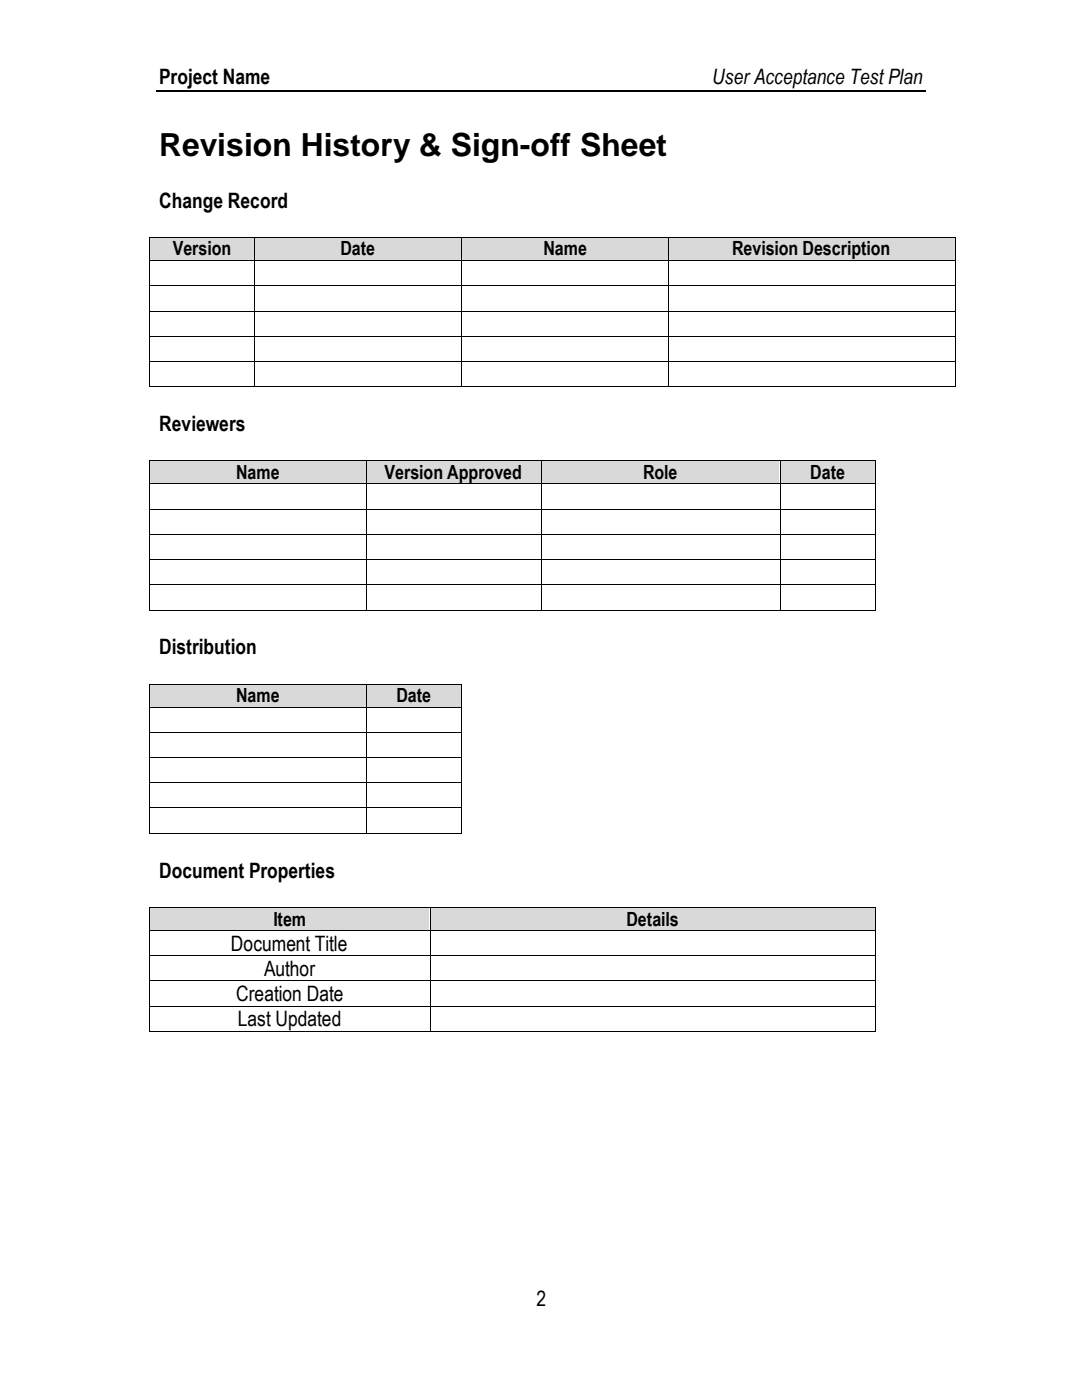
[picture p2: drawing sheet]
<svg xmlns="http://www.w3.org/2000/svg" width="216mm" height="279mm" viewBox="0 0 216 279" stroke-linecap="round" stroke-linejoin="round" font-family="sans-serif">
<defs><g id="words">
<text font-size="6.3" x="31.8" y="31.2">Revision History &amp; Sign-off Sheet</text>
<g font-size="4.2">
<text x="31.8" y="16.7">Project Name</text>
<text x="142.1" y="16.7">User Acceptance Test Plan</text>
<text x="31.8" y="41.5">Change Record</text>
<text x="31.8" y="86">Reviewers</text>
<text x="31.8" y="130.6">Distribution</text>
<text x="31.8" y="175.1">Document Properties</text>
<text x="46.1" y="189.7">Document Title</text>
<text x="52.7" y="194.7">Author</text>
<text x="47.1" y="199.8">Creation Date</text>
<text x="47.4" y="204.8">Last Updated</text>
<text x="107.1" y="260.7">2</text>
</g>
<g font-size="3.9">
<text x="34.5" y="51">Version</text>
<text x="67.9" y="51">Date</text>
<text x="108.4" y="51">Name</text>
<text x="146.1" y="51">Revision Description</text>
<text x="47.1" y="95.5">Name</text>
<text x="76.7" y="95.5">Version Approved</text>
<text x="128.3" y="95.5">Role</text>
<text x="161.7" y="95.5">Date</text>
<text x="47.1" y="140.1">Name</text>
<text x="79.1" y="140.1">Date</text>
<text x="54.5" y="184.7">Item</text>
<text x="125" y="184.7">Details</text>
</g>
</g></defs>
<path d="M31.3 18.1h153.4" fill="none" stroke="#000" stroke-width=".25"/>
<g fill="#d9d9d9">
<path d="M30 47.4h20.7v4.5h-20.7z" fill-rule="evenodd"/>
<path d="M31.8 47.4h17.2v4.5h-17.2z" fill-rule="evenodd"/>
<path d="M50.9 47.4h41.1v4.5h-41.1z" fill-rule="evenodd"/>
<path d="M52.7 47.4h37.5v4.5h-37.5z" fill-rule="evenodd"/>
<path d="M92.2 47.4h41.1v4.5h-41.1z" fill-rule="evenodd"/>
<path d="M94 47.4h37.5v4.5h-37.5z" fill-rule="evenodd"/>
<path d="M133.5 47.4h57v4.5h-57z" fill-rule="evenodd"/>
<path d="M135.3 47.4h53.3v4.5h-53.3z" fill-rule="evenodd"/>
</g>
<g fill="#000">
<path d="M29.7 47.3h.2v.1h-.2z" fill-rule="evenodd"/>
<path d="M29.7 47.3h.2v.1h-.2z" fill-rule="evenodd"/>
<path d="M29.7 51.9h.2v.2h-.2z" fill-rule="evenodd"/>
<path d="M29.7 56.9h.2v.2h-.2z" fill-rule="evenodd"/>
<path d="M50.7 47.3h.2v.1h-.2z" fill-rule="evenodd"/>
<path d="M50.7 51.9h.2v.2h-.2z" fill-rule="evenodd"/>
<path d="M50.7 56.9h.2v.2h-.2z" fill-rule="evenodd"/>
<path d="M92.1 47.3h.1v.1h-.1z" fill-rule="evenodd"/>
<path d="M92.1 51.9h.1v.2h-.1z" fill-rule="evenodd"/>
<path d="M92.1 56.9h.1v.2h-.1z" fill-rule="evenodd"/>
<path d="M133.3 47.3h.2v.1h-.2z" fill-rule="evenodd"/>
<path d="M133.3 51.9h.2v.2h-.2z" fill-rule="evenodd"/>
<path d="M133.3 56.9h.2v.2h-.2z" fill-rule="evenodd"/>
<path d="M190.5 47.3h.2v.1h-.2z" fill-rule="evenodd"/>
<path d="M190.5 47.3h.2v.1h-.2z" fill-rule="evenodd"/>
<path d="M190.5 51.9h.2v.2h-.2z" fill-rule="evenodd"/>
<path d="M190.5 56.9h.2v.2h-.2z" fill-rule="evenodd"/>
<path d="M29.7 62h.2v.2h-.2z" fill-rule="evenodd"/>
<path d="M29.7 67h.2v.2h-.2z" fill-rule="evenodd"/>
<path d="M29.7 72.1h.2v.1h-.2z" fill-rule="evenodd"/>
<path d="M29.7 77.1h.2v.1h-.2z" fill-rule="evenodd"/>
<path d="M29.7 77.1h.2v.1h-.2z" fill-rule="evenodd"/>
<path d="M50.7 62h.2v.2h-.2z" fill-rule="evenodd"/>
<path d="M50.7 67h.2v.2h-.2z" fill-rule="evenodd"/>
<path d="M50.7 72.1h.2v.1h-.2z" fill-rule="evenodd"/>
<path d="M50.7 77.1h.2v.1h-.2z" fill-rule="evenodd"/>
<path d="M92.1 62h.1v.2h-.1z" fill-rule="evenodd"/>
<path d="M92.1 67h.1v.2h-.1z" fill-rule="evenodd"/>
<path d="M92.1 72.1h.1v.1h-.1z" fill-rule="evenodd"/>
<path d="M92.1 77.1h.1v.1h-.1z" fill-rule="evenodd"/>
<path d="M133.3 62h.2v.2h-.2z" fill-rule="evenodd"/>
<path d="M133.3 67h.2v.2h-.2z" fill-rule="evenodd"/>
<path d="M133.3 72.1h.2v.1h-.2z" fill-rule="evenodd"/>
<path d="M133.3 77.1h.2v.1h-.2z" fill-rule="evenodd"/>
<path d="M190.5 62h.2v.2h-.2z" fill-rule="evenodd"/>
<path d="M190.5 67h.2v.2h-.2z" fill-rule="evenodd"/>
<path d="M190.5 72.1h.2v.1h-.2z" fill-rule="evenodd"/>
<path d="M190.5 77.1h.2v.1h-.2z" fill-rule="evenodd"/>
<path d="M190.5 77.1h.2v.1h-.2z" fill-rule="evenodd"/>
</g>
<g fill="none" stroke="#000" stroke-width=".2">
<path d="M29.8 47.4v4.5M29.8 52.1v4.8M29.8 57.1v4.9M29.9 47.3h20.8M29.9 52h20.8M29.9 57h20.8M50.8 47.4v4.5M50.8 52.1v4.8M50.8 57.1v4.9M50.9 47.3h41.2M50.9 52h41.2M50.9 57h41.2"/>
<path d="M92.2 47.4v4.5M92.2 52.1v4.8M92.2 57.1v4.9M92.2 47.3h41.1M92.2 52h41.1M92.2 57h41.1M133.4 47.4v4.5M133.4 52.1v4.8M133.4 57.1v4.9M133.5 47.3h57M133.5 52h57M133.5 57h57"/>
<path d="M190.6 47.4v4.5M190.6 52.1v4.8M190.6 57.1v4.9M29.8 62.2v4.8M29.8 67.2v4.9M29.8 72.2v4.9M29.9 62.1h20.8M29.9 67.1h20.8M29.9 72.2h20.8M29.9 77.2h20.8M50.8 62.2v4.8M50.8 67.2v4.9"/>
<path d="M50.8 72.2v4.9M50.9 62.1h41.2M50.9 67.1h41.2M50.9 72.2h41.2M50.9 77.2h41.2M92.2 62.2v4.8M92.2 67.2v4.9M92.2 72.2v4.9M92.2 62.1h41.1M92.2 67.1h41.1M92.2 72.2h41.1M92.2 77.2h41.1"/>
<path d="M133.4 62.2v4.8M133.4 67.2v4.9M133.4 72.2v4.9M133.5 62.1h57M133.5 67.1h57M133.5 72.2h57M133.5 77.2h57M190.6 62.2v4.8M190.6 67.2v4.9M190.6 72.2v4.9"/>
</g>
<g fill="#d9d9d9">
<path d="M30 92.1h42.9v4.4h-42.9z" fill-rule="evenodd"/>
<path d="M31.8 92.1h39.3v4.4h-39.3z" fill-rule="evenodd"/>
<path d="M73.2 92.1h34.7v4.4h-34.7z" fill-rule="evenodd"/>
<path d="M75 92.1h31v4.4h-31z" fill-rule="evenodd"/>
<path d="M108.1 92.1h47.4v4.4h-47.4z" fill-rule="evenodd"/>
<path d="M109.9 92.1h43.8v4.4h-43.8z" fill-rule="evenodd"/>
<path d="M155.8 92.1h18.8v4.4h-18.8z" fill-rule="evenodd"/>
<path d="M157.5 92.1h15.3v4.4h-15.3z" fill-rule="evenodd"/>
</g>
<g fill="#000">
<path d="M29.7 91.9h.2v.2h-.2z" fill-rule="evenodd"/>
<path d="M29.7 91.9h.2v.2h-.2z" fill-rule="evenodd"/>
<path d="M29.7 96.5h.2v.1h-.2z" fill-rule="evenodd"/>
<path d="M73 91.9h.2v.2h-.2z" fill-rule="evenodd"/>
<path d="M73 96.5h.2v.1h-.2z" fill-rule="evenodd"/>
<path d="M107.9 91.9h.2v.2h-.2z" fill-rule="evenodd"/>
<path d="M107.9 96.5h.2v.1h-.2z" fill-rule="evenodd"/>
<path d="M155.6 91.9h.2v.2h-.2z" fill-rule="evenodd"/>
<path d="M155.6 96.5h.2v.1h-.2z" fill-rule="evenodd"/>
<path d="M174.6 91.9h.2v.2h-.2z" fill-rule="evenodd"/>
<path d="M174.6 91.9h.2v.2h-.2z" fill-rule="evenodd"/>
<path d="M174.6 96.5h.2v.1h-.2z" fill-rule="evenodd"/>
<path d="M29.7 101.5h.2v.2h-.2z" fill-rule="evenodd"/>
<path d="M29.7 106.5h.2v.2h-.2z" fill-rule="evenodd"/>
<path d="M29.7 111.6h.2v.2h-.2z" fill-rule="evenodd"/>
<path d="M29.7 116.6h.2v.2h-.2z" fill-rule="evenodd"/>
<path d="M73 101.5h.2v.2h-.2z" fill-rule="evenodd"/>
<path d="M73 106.5h.2v.2h-.2z" fill-rule="evenodd"/>
<path d="M73 111.6h.2v.2h-.2z" fill-rule="evenodd"/>
<path d="M73 116.6h.2v.2h-.2z" fill-rule="evenodd"/>
<path d="M107.9 101.5h.2v.2h-.2z" fill-rule="evenodd"/>
<path d="M107.9 106.5h.2v.2h-.2z" fill-rule="evenodd"/>
<path d="M107.9 111.6h.2v.2h-.2z" fill-rule="evenodd"/>
<path d="M107.9 116.6h.2v.2h-.2z" fill-rule="evenodd"/>
<path d="M155.6 101.5h.2v.2h-.2z" fill-rule="evenodd"/>
<path d="M155.6 106.5h.2v.2h-.2z" fill-rule="evenodd"/>
<path d="M155.6 111.6h.2v.2h-.2z" fill-rule="evenodd"/>
<path d="M155.6 116.6h.2v.2h-.2z" fill-rule="evenodd"/>
<path d="M174.6 101.5h.2v.2h-.2z" fill-rule="evenodd"/>
<path d="M174.6 106.5h.2v.2h-.2z" fill-rule="evenodd"/>
<path d="M174.6 111.6h.2v.2h-.2z" fill-rule="evenodd"/>
<path d="M174.6 116.6h.2v.2h-.2z" fill-rule="evenodd"/>
<path d="M29.7 121.7h.2v.2h-.2z" fill-rule="evenodd"/>
<path d="M29.7 121.7h.2v.2h-.2z" fill-rule="evenodd"/>
<path d="M73 121.7h.2v.2h-.2z" fill-rule="evenodd"/>
<path d="M107.9 121.7h.2v.2h-.2z" fill-rule="evenodd"/>
<path d="M155.6 121.7h.2v.2h-.2z" fill-rule="evenodd"/>
<path d="M174.6 121.7h.2v.2h-.2z" fill-rule="evenodd"/>
<path d="M174.6 121.7h.2v.2h-.2z" fill-rule="evenodd"/>
</g>
<g fill="none" stroke="#000" stroke-width=".2">
<path d="M29.8 92.1v4.4M29.8 96.6v4.9M29.9 92h43.1M29.9 96.5h43.1M73.1 92.1v4.4M73.1 96.6v4.9M73.2 92h34.7M73.2 96.5h34.7M108 92.1v4.4M108 96.6v4.9M108.1 92h47.5M108.1 96.5h47.5"/>
<path d="M155.7 92.1v4.4M155.7 96.6v4.9M155.8 92h18.9M155.8 96.5h18.9M174.7 92.1v4.4M174.7 96.6v4.9M29.8 101.7v4.8M29.8 106.7v4.9M29.8 111.8v4.8M29.8 116.8v4.9M29.9 101.6h43.1M29.9 106.6h43.1"/>
<path d="M29.9 111.7h43.1M29.9 116.7h43.1M73.1 101.7v4.8M73.1 106.7v4.9M73.1 111.8v4.8M73.1 116.8v4.9M73.2 101.6h34.7M73.2 106.6h34.7M73.2 111.7h34.7M73.2 116.7h34.7M108 101.7v4.8M108 106.7v4.9"/>
<path d="M108 111.8v4.8M108 116.8v4.9M108.1 101.6h47.5M108.1 106.6h47.5M108.1 111.7h47.5M108.1 116.7h47.5M155.7 101.7v4.8M155.7 106.7v4.9M155.7 111.8v4.8M155.7 116.8v4.9M155.8 101.6h18.9M155.8 106.6h18.9"/>
<path d="M155.8 111.7h18.9M155.8 116.7h18.9M174.7 101.7v4.8M174.7 106.7v4.9M174.7 111.8v4.8M174.7 116.8v4.9M29.9 121.8h43.1M73.2 121.8h34.7M108.1 121.8h47.5M155.8 121.8h18.9"/>
</g>
<g fill="#d9d9d9">
<path d="M30 136.6h42.9v4.4h-42.9z" fill-rule="evenodd"/>
<path d="M31.8 136.6h39.3v4.4h-39.3z" fill-rule="evenodd"/>
<path d="M73.2 136.6h18.8v4.4h-18.8z" fill-rule="evenodd"/>
<path d="M75 136.6h15.2v4.4h-15.2z" fill-rule="evenodd"/>
</g>
<g fill="#000">
<path d="M29.7 136.4h.2v.2h-.2z" fill-rule="evenodd"/>
<path d="M29.7 136.4h.2v.2h-.2z" fill-rule="evenodd"/>
<path d="M73 136.4h.2v.2h-.2z" fill-rule="evenodd"/>
<path d="M92.1 136.4h.1v.2h-.1z" fill-rule="evenodd"/>
<path d="M92.1 136.4h.1v.2h-.1z" fill-rule="evenodd"/>
<path d="M29.7 141h.2v.2h-.2z" fill-rule="evenodd"/>
<path d="M29.7 146.1h.2v.2h-.2z" fill-rule="evenodd"/>
<path d="M29.7 151.1h.2v.2h-.2z" fill-rule="evenodd"/>
<path d="M29.7 156.2h.2v.1h-.2z" fill-rule="evenodd"/>
<path d="M73 141h.2v.2h-.2z" fill-rule="evenodd"/>
<path d="M73 146.1h.2v.2h-.2z" fill-rule="evenodd"/>
<path d="M73 151.1h.2v.2h-.2z" fill-rule="evenodd"/>
<path d="M73 156.2h.2v.1h-.2z" fill-rule="evenodd"/>
<path d="M92.1 141h.1v.2h-.1z" fill-rule="evenodd"/>
<path d="M92.1 146.1h.1v.2h-.1z" fill-rule="evenodd"/>
<path d="M92.1 151.1h.1v.2h-.1z" fill-rule="evenodd"/>
<path d="M92.1 156.2h.1v.1h-.1z" fill-rule="evenodd"/>
<path d="M29.7 161.2h.2v.1h-.2z" fill-rule="evenodd"/>
<path d="M29.7 166.3h.2v.1h-.2z" fill-rule="evenodd"/>
<path d="M29.7 166.3h.2v.1h-.2z" fill-rule="evenodd"/>
<path d="M73 161.2h.2v.1h-.2z" fill-rule="evenodd"/>
<path d="M73 166.3h.2v.1h-.2z" fill-rule="evenodd"/>
<path d="M92.1 161.2h.1v.1h-.1z" fill-rule="evenodd"/>
<path d="M92.1 166.3h.1v.1h-.1z" fill-rule="evenodd"/>
<path d="M92.1 166.3h.1v.1h-.1z" fill-rule="evenodd"/>
</g>
<g fill="none" stroke="#000" stroke-width=".2">
<path d="M29.8 136.6v4.4M29.9 136.5h43.1M73.1 136.6v4.4M73.2 136.5h18.9M92.2 136.6v4.4M29.8 141.2v4.9M29.8 146.3v4.8M29.8 151.3v4.9M29.8 156.3v4.9M29.9 141.1h43.1M29.9 146.2h43.1M29.9 151.2h43.1"/>
<path d="M29.9 156.3h43.1M73.1 141.2v4.9M73.1 146.3v4.8M73.1 151.3v4.9M73.1 156.3v4.9M73.2 141.1h18.9M73.2 146.2h18.9M73.2 151.2h18.9M73.2 156.3h18.9M92.2 141.2v4.9M92.2 146.3v4.8M92.2 151.3v4.9"/>
<path d="M92.2 156.3v4.9M29.8 161.3v5M29.9 161.2h43.1M29.9 166.3h43.1M73.1 161.3v5M73.2 161.2h18.9M73.2 166.3h18.9M92.2 161.3v5"/>
</g>
<g fill="#d9d9d9">
<path d="M30 181.2h55.6v4.4h-55.6z" fill-rule="evenodd"/>
<path d="M31.8 181.2h52.1v4.4h-52.1z" fill-rule="evenodd"/>
<path d="M85.9 181.2h88.7v4.4h-88.7z" fill-rule="evenodd"/>
<path d="M87.7 181.2h85.1v4.4h-85.1z" fill-rule="evenodd"/>
</g>
<g fill="#000">
<path d="M29.7 181h.2v.2h-.2z" fill-rule="evenodd"/>
<path d="M29.7 181h.2v.2h-.2z" fill-rule="evenodd"/>
<path d="M29.7 185.6h.2v.2h-.2z" fill-rule="evenodd"/>
<path d="M29.7 190.6h.2v.2h-.2z" fill-rule="evenodd"/>
<path d="M29.7 195.6h.2v.2h-.2z" fill-rule="evenodd"/>
<path d="M85.7 181h.2v.2h-.2z" fill-rule="evenodd"/>
<path d="M85.7 185.6h.2v.2h-.2z" fill-rule="evenodd"/>
<path d="M85.7 190.6h.2v.2h-.2z" fill-rule="evenodd"/>
<path d="M85.7 195.6h.2v.2h-.2z" fill-rule="evenodd"/>
<path d="M174.6 181h.2v.2h-.2z" fill-rule="evenodd"/>
<path d="M174.6 181h.2v.2h-.2z" fill-rule="evenodd"/>
<path d="M174.6 185.6h.2v.2h-.2z" fill-rule="evenodd"/>
<path d="M174.6 190.6h.2v.2h-.2z" fill-rule="evenodd"/>
<path d="M174.6 195.6h.2v.2h-.2z" fill-rule="evenodd"/>
<path d="M29.7 200.7h.2v.2h-.2z" fill-rule="evenodd"/>
<path d="M29.7 205.7h.2v.2h-.2z" fill-rule="evenodd"/>
<path d="M29.7 205.7h.2v.2h-.2z" fill-rule="evenodd"/>
<path d="M85.7 200.7h.2v.2h-.2z" fill-rule="evenodd"/>
<path d="M85.7 205.7h.2v.2h-.2z" fill-rule="evenodd"/>
<path d="M174.6 200.7h.2v.2h-.2z" fill-rule="evenodd"/>
<path d="M174.6 205.7h.2v.2h-.2z" fill-rule="evenodd"/>
<path d="M174.6 205.7h.2v.2h-.2z" fill-rule="evenodd"/>
</g>
<g fill="none" stroke="#000" stroke-width=".2">
<path d="M29.8 181.2v4.4M29.8 185.8v4.8M29.8 190.8v4.8M29.8 195.8v4.9M29.9 181.1h55.8M29.9 185.7h55.8M29.9 190.7h55.8M29.9 195.7h55.8M85.8 181.2v4.4M85.8 185.8v4.8M85.8 190.8v4.8M85.8 195.8v4.9"/>
<path d="M85.9 181.1h88.8M85.9 185.7h88.8M85.9 190.7h88.8M85.9 195.7h88.8M174.7 181.2v4.4M174.7 185.8v4.8M174.7 190.8v4.8M174.7 195.8v4.9M29.8 200.9v4.8M29.9 200.8h55.8M29.9 205.8h55.8M85.8 200.9v4.8"/>
<path d="M85.9 200.8h88.8M85.9 205.8h88.8M174.7 200.9v4.8"/>
</g>
<use href="#words"/>
</svg>
